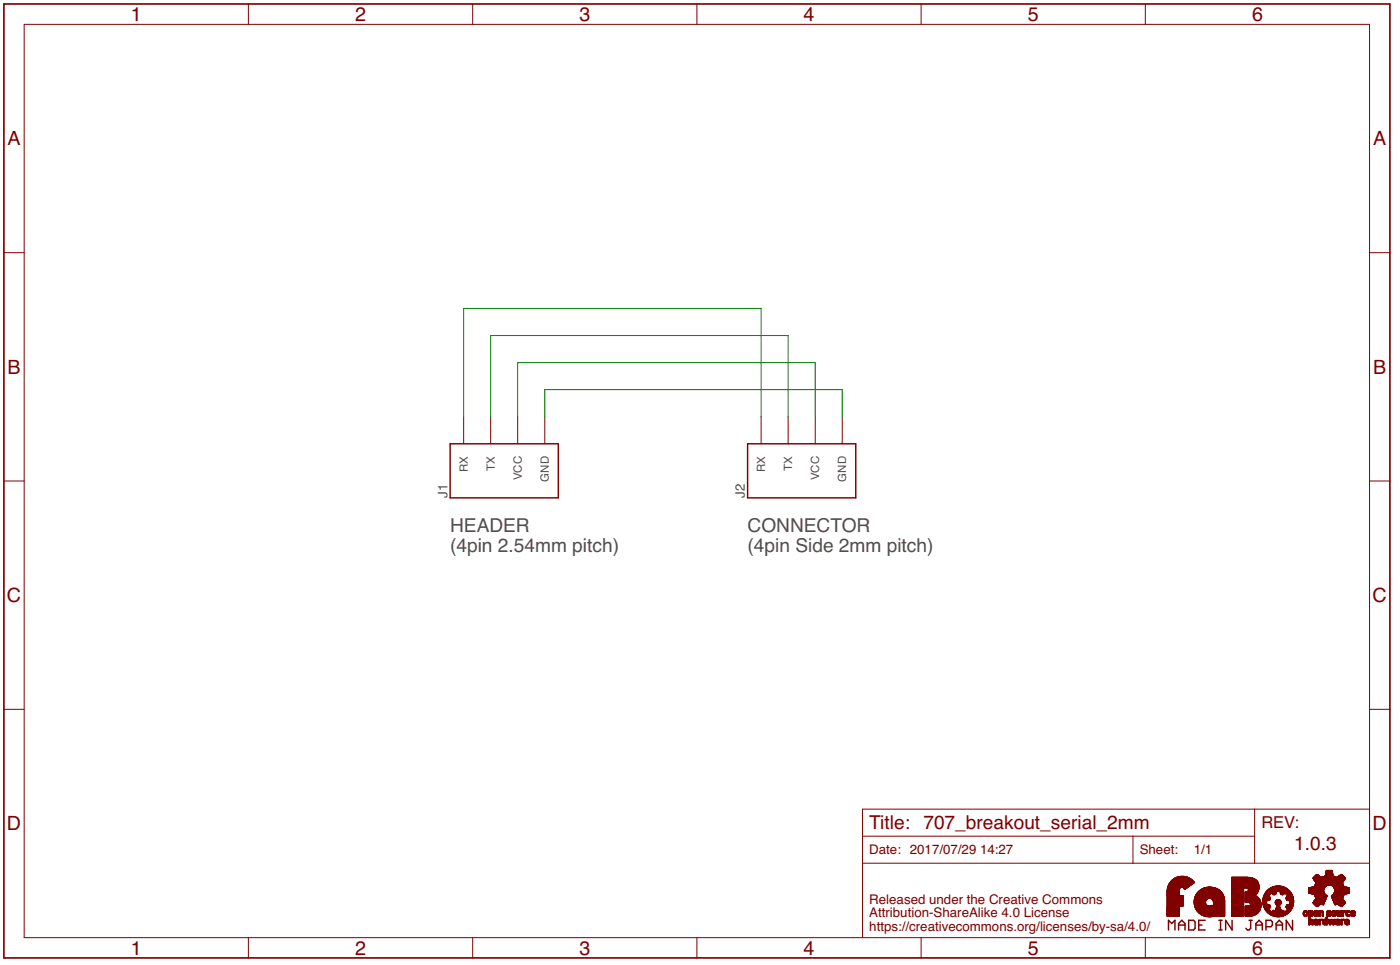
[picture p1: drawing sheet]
<svg xmlns="http://www.w3.org/2000/svg" width="285mm" height="196mm" viewBox="0 0 285 196" stroke-linecap="round" stroke-linejoin="round" font-family="sans-serif">
<defs><g id="words">
<g font-size="4" fill="#800000">
<text x="26.7" y="4.3">1</text>
<text x="72.4" y="4.3">2</text>
<text x="118" y="4.3">3</text>
<text x="163.7" y="4.3">4</text>
<text x="209.4" y="4.3">5</text>
<text x="255.1" y="4.3">6</text>
<text x="1.5" y="29.6">A</text>
<text x="279.8" y="29.6">A</text>
<text x="1.5" y="76.1">B</text>
<text x="279.8" y="76.1">B</text>
<text x="1.4" y="122.6">C</text>
<text x="279.6" y="122.6">C</text>
<text x="1.4" y="169.1">D</text>
<text x="279.6" y="169.1">D</text>
<text x="26.7" y="194.4">1</text>
<text x="72.4" y="194.4">2</text>
<text x="118" y="194.4">3</text>
<text x="163.7" y="194.4">4</text>
<text x="209.4" y="194.4">5</text>
<text x="255.1" y="194.4">6</text>
</g>
<g font-size="3.9" fill="#505050">
<text x="91.7" y="108.2">HEADER</text>
<text x="91.7" y="112.4">(4pin 2.54mm pitch)</text>
<text x="152.3" y="108.2">CONNECTOR</text>
<text x="152.3" y="112.4">(4pin Side 2mm pitch)</text>
</g>
<g font-size="3.9" fill="#800000">
<text x="177.1" y="168.8">Title: 707_breakout_serial_2mm</text>
<text x="263.7" y="173">1.0.3</text>
</g>
<text font-size="3.3" fill="#800000" x="257" y="168.5">REV:</text>
<g font-size="2.7" fill="#505050">
<text x="91.1" y="101.4" transform="rotate(-90 91.1 101.4)">J1</text>
<text x="151.8" y="101.4" transform="rotate(-90 151.8 101.4)">J2</text>
</g>
<g font-size="2.7" fill="#800000">
<text x="177.1" y="173.9">Date: 2017/07/29</text>
<text x="199.7" y="173.9">14:27</text>
<text x="232.2" y="173.9">Sheet:</text>
<text x="243.2" y="173.9">1/1</text>
<text x="177.1" y="184">Released under the Creative Commons</text>
<text x="177.1" y="189.5">https://creativecommons.org/licenses/by-sa/4.0/</text>
<text x="177.1" y="186.8">Attribution-ShareAlike 4.0 License</text>
</g>
<g font-size="2.3" fill="#505050">
<text x="100.8" y="95.9" transform="rotate(-90 100.8 95.9)">TX</text>
<text x="161.4" y="95.9" transform="rotate(-90 161.4 95.9)">TX</text>
<text x="95.3" y="96.1" transform="rotate(-90 95.3 96.1)">RX</text>
<text x="106.3" y="97.8" transform="rotate(-90 106.3 97.8)">VCC</text>
<text x="111.8" y="98" transform="rotate(-90 111.8 98)">GND</text>
<text x="155.9" y="96.1" transform="rotate(-90 155.9 96.1)">RX</text>
<text x="166.9" y="97.8" transform="rotate(-90 166.9 97.8)">VCC</text>
<text x="172.4" y="98" transform="rotate(-90 172.4 98)">GND</text>
</g>
</g></defs>
<g fill="none" stroke="#800000" stroke-width=".2">
<path d="M4.9 5h274.1v185.9h-274.1zM50.6 .8v4.2M96.3 .8v4.2M142 .8v4.2M187.7 .8v4.2M233.3 .8v4.2M.8 51.4h4.1M279 51.4h4.2M.8 97.9h4.1M94.5 84.8v5.5M100 84.8v5.5M105.5 84.8v5.5"/>
<path d="M111 84.8v5.5M155.1 84.8v5.5M160.6 84.8v5.5M166.1 84.8v5.5M171.6 84.8v5.5M279 97.9h4.2M.8 144.4h4.1M279 144.4h4.2M175.7 170.2h79.9M175.7 175.7h103.3M230.8 170.2v5.5M255.6 164.7v11"/>
<path d="M267.5 178.8h6.6M267.5 178.9h6.5M267.5 178.7h6.5M267.6 178.9h6.4M267.6 178.7h6.4M267.6 179h6.4M267.6 178.6h6.3M267.7 179.1h6.2M267.7 178.6h1.5M267.8 179.2h6M267.8 178.5h1.3M267.8 178.5h1.2"/>
<path d="M267.8 179.3h6M267.8 179.3h5.9M267.9 178.4h1M267.9 179.4h5.8M267.9 178.3h.9M268 179.5h5.6M268 180h5.6M268 178.3h.7M268 179.9l5.6 .1M268 179.6h5.6M268 179.9h5.5M268 178.2h.6"/>
<path d="M268.1 179.8h5.4M268.1 179.6h5.4M268.1 179.7h5.4M268.1 178.2h.5M268.2 178.1h.3M268.2 178.1h.2M268.3 178h.1M269.3 178.6h2.9M269.5 178.5h2.6M269.6 178.5h2.4M269.7 178.4h2.1M269.8 178.4h1.9"/>
<path d="M270 178.3h1.6M270 178.2h1.6M270.1 178.1h1.4M270.1 178h1.4M270.1 177.9h1.4M270.1 177.8h1.4M270.1 177.7h1.4M270.1 177.6h1.3M270.2 177.5l1.2 .1M270.2 177.5h1.2M270.2 177.4h1.2M270.2 177.3h1.2"/>
<path d="M270.2 177.2h1.1M272.4 178.6h1.5M272.5 178.5h1.3M272.6 178.5h1.2M272.7 178.4h1M272.8 178.3h.8M272.9 178.3h.7M272.9 178.2h.6M273 178.2h.5M273.1 178.1h.3M273.2 178h.1M274.1 178.8h-6.6"/>
<path d="M279 164.7h-103.3v26.2M50.6 190.9v4.1M96.3 190.9v4.1M142 190.9v4.1M187.7 190.9v4.1M233.3 190.9v4.1M265.5 186.2h.3M265.5 186.1h.3M265.5 186.1h.2M265.5 186h.2M265.5 185.9h.2M265.5 185.8h.2"/>
<path d="M265.5 186.3h.3M265.5 185.7h.3M265.6 186.3h.8M265.6 185.6h.8M265.6 186.4h.7M265.6 185.6h.7M265.7 186.4h.6M265.7 185.5h.6M265.8 185.8h-.3M265.8 185.4h.4M265.8 186.5h.4M265.8 185.7l-.3 .1"/>
<path d="M265.9 185.4h.1M266.1 185.7h.3M266.1 185.7l.3 .1M266.2 186.1h.2M266.2 185.8h.2M266.2 186h.2M266.2 185.9h.2M266.4 186.3l-.8 .1M266.4 185.6l-.8 .1M266.4 186.3h-.3M266.4 186.2h-.3M266.6 188.2h.2"/>
<path d="M266.6 188.1h.2M266.6 188h.2M266.6 187.9h.2M266.6 187.8h.2M266.6 187.7h.2M266.6 187.6h.2M266.6 187.5h.2M266.6 187.5h.3M266.6 187.4h.9M266.6 187.3h.9M266.6 187.3h.8M266.6 187.2h.8"/>
<path d="M266.6 187.2h.2M266.6 187.1h.2M266.6 187h.2M266.6 186.9h.2M266.6 186.8h.2M266.6 186.7h.2M266.6 186.6h.2M266.6 186.5h.2M266.6 186.4h.8M266.6 186.3h.9M266.6 186.3h.3M266.6 186.2h.3"/>
<path d="M266.6 186.1h.3M266.6 186.1h.2M266.6 186h.2M266.6 185.9h.2M266.6 185.8h.2M266.6 185.7h.9M266.6 185.6h.9M266.6 185.5h.8M266.6 185.4h.2M266.7 181.8h3.1M266.7 181.7h3M266.7 181.6h3"/>
<path d="M266.7 181.5h3M266.7 181.4h3M266.7 181.3h3M266.7 181.2h3M266.7 181.1h3M266.7 181h3M266.7 180.9h3M266.7 181.9h3.1M266.9 185.8h-.3M266.9 185.7h-.3M266.9 187.4h-.3M266.9 187.2h.4"/>
<path d="M266.9 185.4h.4M267 186.5h.3M267 181.9h2.8M267.1 185.4h.1M267.1 187.1h.1M267.2 187.4h.3M267.2 186.3h.3M267.2 182h2.7M267.2 185.7h.3M267.2 187.5h.3M267.2 186.2h.3M267.3 188.2h.2"/>
<path d="M267.3 188.1h.2M267.3 188h.2M267.3 187.9h.2M267.3 187.8h.2M267.3 187.7h.2M267.3 187.6h.2M267.3 187.5h.2M267.3 186.1h.2M267.3 186h.2M267.3 185.9h.2M267.3 185.8h.2M267.4 186.4h-.8"/>
<path d="M267.5 186.3l-.9 .1M267.5 186.1l-.3 .1M267.5 183.8h2.3M267.5 182h2.4M267.6 183.7h2.2M267.6 183.9h2.1M267.6 188h.3M267.6 187.9h.3M267.6 186.1h.3M267.6 186h1M267.6 185.9h1M267.6 185.8l1 .1"/>
<path d="M267.6 183.6h2.3M267.7 188.1h.8M267.7 188h.3M267.7 186.2h.2M267.7 186.1h.2M267.7 183.5h2.2M267.7 187.8h.8M267.7 186.3h.3M267.7 185.7h.2M267.7 187.3h.8M267.7 186.3h.4M267.7 184h2"/>
<path d="M267.7 186.3h.8M267.7 185.6h.8M267.8 188.2h.7M267.8 187.7h.7M267.8 187.4h.7M267.8 187.2h.6M267.8 184h1.3M267.8 183.4h2.2M267.8 182.1h2.2M267.8 186.4h.7M267.8 185.6h.6M267.8 188.2h.5"/>
<path d="M267.8 184.1h1.2M267.8 187.6h.7M267.8 186.4h.6M267.8 185.5h.6M267.8 183.3h2.2M267.8 182.2l2.4 .1M267.8 182.2h2.3M267.8 187.4l.1 .1M267.8 187.2h.5M267.8 182.3h2.4M267.9 187.4h.1M267.9 184.2h1"/>
<path d="M267.9 182.3l2.4 .1M267.9 185.8h-.2M267.9 182.4h2.5M267.9 185.4h.4M267.9 182.4h2.4M267.9 186.5h.4M267.9 185.7h-.2M267.9 182.5h2.4M267.9 187.8l-.3 .1M268 187.6h.5M268 184.3h.8M268 182.6h2.3"/>
<path d="M268 180.1h5.6M268 182.6h2.2M268 187.1h.2M268 184.3h.7M268 182.7h2.2M268 185.6l-.3 .1M268 185.4h.2M268 183h2.1M268 182.8h2.2M268.1 184.4h.5M268.1 182.8h2.1M268.1 182.9h2"/>
<path d="M268.2 188h.3M268.2 186.3h.3M268.2 184.5h.3M268.2 185.6l.3 .1M268.2 184.5h.2M268.2 185.7h.3M268.3 184.6h.1M268.3 188h.2M268.3 187.4h.2M268.3 186.3h.1M268.3 185.7h.2M268.3 187.9h.2"/>
<path d="M268.3 187.5h.2M268.3 188.2h.2M268.3 187.8h.2M268.3 185.8h.2M268.3 186.2h.1M268.4 186.2h.1M268.5 187.8h-.8M268.6 186l-1 .1M268.7 186.5h.3M268.7 186.4h.3M268.7 186.3h.3M268.7 186.2h.3"/>
<path d="M268.7 186.1h.3M268.7 186h.3M268.7 185.9h.3M268.7 185.8h.3M268.7 185.7h.3M268.7 185.6h.9M268.7 185.5l.8 .1M268.7 185.5h.8M268.7 185.4h.3M268.8 188.2h.2M268.8 188.1h.2M268.8 188h.2"/>
<path d="M268.8 187.9h.2M268.8 187.8h.2M268.8 187.7h.2M268.8 187.6h.2M268.8 187.5h.2M268.8 187.3h.7M268.8 187.2h.7M268.8 187.2h.2M269 185.7h-.3M269.1 185.4h.3M269.1 187.4h-.3M269.1 187.2h.3"/>
<path d="M269.2 185.4h.1M269.2 187.1h.1M269.3 184h.4M269.3 185.7h.3M269.3 187.4h.1M269.3 184.1h.4M269.4 185.8h.2M269.4 186.5h.2M269.4 186.4h.2M269.4 186.3h.2M269.4 186.2h.2M269.4 186.1h.2"/>
<path d="M269.4 186h.2M269.4 185.9h.2M269.4 187.4h-.6M269.4 187.3h-.6M269.5 184.2h.1M269.5 188h.3M269.5 187.9h.3M269.5 187.8h.2M269.5 187.7h.2M269.5 187.6h.2M269.5 187.4h.3M269.5 188.1h.9"/>
<path d="M269.5 188h.9M269.6 187.3h.8M269.6 188.1h.8M269.6 185.6l-.9 .1M269.6 188.2h.8M269.7 181l-3 .1M269.7 188.2h.4M269.7 187.2h.4M269.7 180.9h-3M269.7 180.8l-3 .1M269.8 187.5h-.3M269.8 180.8h-3.1"/>
<path d="M269.8 180.7l-3.1 .1M269.8 183.7h-2.3M269.8 180.7h-3.1M269.8 187.1h.2M269.9 183.6h-2.3M269.9 180.6l-2.9 .1M269.9 180.6h-2.7M269.9 183.4l-2.2 .1M270 180.5l-2.4 .1M270 183.3l-2.2 .1M270 180.5h-2.2M270 183.2h-2.1"/>
<path d="M270.1 183.1l-2.2 .1M270.1 180.4l-2.3 .1M270.1 188h.3M270.1 183.1h-2.2M270.1 187.4h.3M270.1 183l-2.1 .1M270.1 180.4h-2.3M270.1 187.5h.3M270.1 187.9h.3M270.1 182.9l-2.1 .1M270.2 187.9h.2M270.2 187.8h.2"/>
<path d="M270.2 187.7h.2M270.2 187.6h.2M270.2 187.5h.2M270.2 188.2h.2M270.2 187.2h.2M270.2 187.1h.2M270.2 187h.2M270.2 186.9h.2M270.2 186.8h.2M270.2 186.7h.2M270.2 186.3h.9M270.2 180.3l-2.3 .1"/>
<path d="M270.2 186.3h.5M270.3 186.4h.8M270.3 186.3h.2M270.3 180.3h-2.4M270.3 185.8l.6 .1M270.3 185.8h.2M270.3 185.7h.2M270.3 186.2h.1M270.3 185.9h.7M270.3 186.4h.7M270.3 185.9l.8 .1M270.3 185.6h.8"/>
<path d="M270.4 186.2h.1M270.4 185.5h.7M270.4 180.2l-2.5 .1M270.4 187.4h-.9M270.4 187.2h-.8M270.4 186h.7M270.5 186.5h.4M270.5 186l.6 .1M270.5 185.4h.4M270.5 187.2h.3M270.5 185.7h-.2M270.5 187.3h.3"/>
<path d="M270.6 187.4h.2M270.6 187.3h.2M270.6 180.2h-2.7M270.6 187.5h.2M270.6 185.6l-.3 .1M270.6 185.4h.2M270.6 187.5h.3M270.7 187.6h.2M270.7 187.7h.2M270.7 187.7l.2 .1M270.7 187.8h.2M270.7 187.8h.5"/>
<path d="M270.8 187.9h.4M270.8 186.3h.3M270.8 186.1h.3M270.8 188.1h.3M270.8 185.6h.3M270.8 188.2h.3M270.9 185.7h.1M270.9 186.2h.3M270.9 186.1h.3M271 187.8h.2M271 180.2h2.7M271.1 187.6h.2"/>
<path d="M271.1 188.2l-.2 .1M271.1 187.5h.4M271.1 187.4h.4M271.1 185.6h-.8M271.1 188h-.3M271.2 188h-.4M271.2 187.3h.2M271.2 186.3h-.3M271.2 187.2h.2M271.2 180.2l2.5 .1M271.2 187.7l-.2 .1M271.2 187.7h-.2"/>
<path d="M271.2 182.4h2.5M271.3 186.2h.3M271.3 186.1h.2M271.3 186h.2M271.3 185.9h.2M271.3 185.8h.2M271.3 186.3h.3M271.3 180.3h2.4M271.3 187.6h.2M271.3 186.3h.8M271.3 187.7h.3M271.3 185.6h.8"/>
<path d="M271.3 182.7h2.3M271.4 187.7h.2M271.4 182.7h2.1M271.4 187.8h.5M271.4 187.8h.2M271.4 186.4h.7M271.4 185.6h.7M271.4 182.8h2.1M271.4 180.3l2.3 .1M271.4 187.9h.4M271.4 188h.4M271.4 186.4h.6"/>
<path d="M271.4 185.5h.6M271.4 182.9h2.1M271.5 188h.3M271.5 182.9l2 .1M271.5 188.1h.3M271.5 183h2M271.5 180.4h2.3M271.5 188.2h.3M271.5 183.1h2.1M271.5 183l2.1 .1M271.5 188.2h.2M271.5 185.8h-.2"/>
<path d="M271.5 185.4h.4M271.5 186.5h.4M271.5 183.1l2.2 .1M271.5 180.4l2.3 .1M271.6 185.7l-.3 .1M271.6 183.2h2.1M271.6 185.7h-.3M271.6 183.2l2.1 .1M271.6 183.3h2.2M271.6 180.5h2.2M271.6 183.3l2.2 .1M271.6 183.4h2.2"/>
<path d="M271.6 180.5l2.4 .1M271.7 185.4h.1M271.7 183.4l2.2 .1M271.7 183.5h2.2M271.7 180.6h2.7M271.7 187.6h.2M271.7 183.5l2.2 .1M271.7 183.6h2.3M271.7 180.6l2.9 .1M271.8 187.4h.2M271.8 183.6l2.2 .1M271.8 180.7h3.1"/>
<path d="M271.8 183.7h2.3M271.8 183.8h2.3M271.8 181.8h3.1M271.8 180.8h3.1M271.8 187.2h.3M271.8 181.7h3.1M271.9 181.7h3M271.9 180.9h3M271.9 187.8h-.2M271.9 185.7h.3M271.9 181.6h3M271.9 187.7l-.2 .1"/>
<path d="M271.9 185.7l.3 .1M271.9 181.5h3M271.9 181h3M271.9 187.7h-.2M271.9 181.4h3M271.9 181.1h3M271.9 186.1h.3M271.9 185.8h.3M271.9 181.3h3M271.9 181.2h3M272 187.5h-.3M272 186.1h.2"/>
<path d="M272 186h.2M272 185.9h.2M272 185.8h.2M272 187.5h-.2M272 184.2h.1M272 187.3h-.2M272.1 187.2h-.3M272.1 188h.2M272.1 187.9h.2M272.1 188.1h.9M272.1 188h.3M272.1 186.3l-.8 .1"/>
<path d="M272.1 184.2h-.1M272.1 187.8h.9M272.1 185.6l-.8 .1M272.2 188.1h.8M272.2 187.3h.7M272.2 186.3h-.3M272.2 186.2h-.3M272.2 188.2h.8M272.2 187.7h.8M272.2 187.4h.8M272.2 187.2h.7M272.2 186h-.2"/>
<path d="M272.2 184.1h-.3M272.3 187.6h.7M272.3 187.4v.1M272.3 187.2h.5M272.3 187.4h.1M272.3 184l-.4 .1M272.4 186.2h.2M272.4 186.1l.2 .1M272.4 186.1h.2M272.4 186h.2M272.4 185.9h.2M272.4 185.8h.2"/>
<path d="M272.4 185.7h.2M272.4 185.6h.2M272.4 185.5h.2M272.4 185.4h.2M272.4 187.8l-.3 .1M272.4 187.6h.6M272.4 186.3h.9M272.4 186.3h.3M272.4 187.1h.2M272.4 186.4h.9M272.5 186.4h.8M272.5 184h1.3"/>
<path d="M272.6 184.1h1.2M272.6 188h.4M272.6 186.5h.3M272.7 184.2h1M272.7 188h.3M272.7 187.4h.3M272.7 187.9h.3M272.7 187.8h.3M272.7 187.5h.3M272.8 184.3h.8M272.9 184.3h.7M272.9 186.3h.4"/>
<path d="M273 184.4h.5M273 187.8h-.9M273 186.2h.3M273 186.5h.3M273 186.1h.3M273 186h.3M273 185.9h.3M273 185.8h.3M273 185.7h.3M273 185.6h.3M273 185.5h.3M273 185.4h.3"/>
<path d="M273.1 184.5h.3M273.2 184.5h.2M273.2 188.2h.2M273.2 188.1h.2M273.2 188h.2M273.2 187.9h.2M273.2 187.8h.2M273.2 187.7h.2M273.2 187.6h.2M273.2 187.5h.2M273.2 187.3h.7M273.2 187.2h.8"/>
<path d="M273.2 187.2h.2M273.2 184.6h.1M273.5 187.5h-.3M273.5 186.5h.2M273.5 186.4h.2M273.5 186.3h.2M273.5 186.2h.2M273.5 186.1h.2M273.5 186h.2M273.5 185.9h.2M273.5 185.8h.2M273.5 185.5h.7"/>
<path d="M273.5 185.4h.2M273.5 187.4h-.3M273.5 187.2h.4M273.6 182.6l-2.3 .1M273.6 182.6h-2.3M273.6 182.5h-2.3M273.6 180.1l-5.7 .1M273.7 182.5h-2.4M273.7 187.1h.1M273.7 182.4h-2.5M273.7 182.3l-2.4 .1M273.7 182.3h-2.4"/>
<path d="M273.8 185.7l-.3 .1M273.8 182.2l-2.4 .1M273.8 187.4h.1M273.8 182.2h-2.3M273.8 185.7h-.3M273.8 182.1h-2.2M273.8 185.4h.4M273.9 187.4h-.7M273.9 184h-2M273.9 187.3h-.7M273.9 183.9l-2 .1M274 185.4h.1"/>
<path d="M274 187.9h.2M274 187.8h.2M274 187.7h.9M274 187.6h.9M274 183.9h-2.1M274 188h.3M274 188h.4M274 188.1h.8M274 183.8l-2.2 .1M274 182h-2.3M274.1 187.3h.7M274.1 185.7h.1"/>
<path d="M274.1 188.1h.7M274.1 187.2h.6M274.1 185.6l-.6 .1M274.1 188.2h.7M274.2 185.6h-.7M274.2 188.2h.5M274.2 187.5h-.2M274.2 186.1h.2M274.2 186h.2M274.2 185.9h.2M274.2 187.2h.4M274.2 186.2h.3"/>
<path d="M274.2 186.1h.3M274.2 186.3h.4M274.3 187.4h-.3M274.3 186.3h.8M274.3 185.6h.8M274.4 187.1h.1M274.4 186.4h.7M274.4 185.5h.7M274.4 186.4h.6M274.4 185.5h.6M274.4 182h-2.7M274.4 185.9l-.2 .1"/>
<path d="M274.5 185.8h-.3M274.5 188h.3M274.5 186.5h.4M274.5 185.7l-.3 .1M274.5 185.4h.4M274.5 185.7h-.3M274.6 187.4h.2M274.6 188h.2M274.6 187.5h.3M274.6 181.9h-2.9M274.6 185.4h.2M274.7 187.9v.1"/>
<path d="M274.8 187.4h-.8M274.8 186.3h.2M274.8 181.9h-3M274.9 187.8h-.9M274.9 185.7h.1M274.9 181.8h-3.1M274.9 186.2h.1M274.9 185.7v.1M275.1 185.6l-.8 .1M275.2 186.1h.2M275.2 186h.9M275.2 185.9h.9"/>
<path d="M275.2 185.8l.9 .1M275.2 186.2h.2M275.2 185.8h.2M275.2 186.3h.3M275.2 185.7h.3M275.2 186.3h.4M275.2 186.3l.8 .1M275.2 185.6h.8M275.3 186.4h.7M275.3 185.6h.6M275.3 185.5h.6M275.4 185.4h.4"/>
<path d="M275.4 186.5h.4M275.4 185.7l-.2 .1M275.5 185.6l-.3 .1M275.5 185.4h.2M275.7 186.3h.3M275.7 185.6l.3 .1M275.8 185.7h.2M275.8 186.3h.1M275.8 185.8h.2M275.9 186.2h.1M276.1 186l-.9 .1"/>
</g>
<path d="M.8 .8h282.4v194.2h-282.4z" fill="none" stroke="#800000" stroke-width=".34"/>
<g fill="#800000" stroke="#800000" stroke-width=".2">
<path d="M246.1 186.6l.6 .1z"/>
<path d="M260.2 186.6l.4 .1z"/>
<path d="M245.9 186.6h1z"/>
<path d="M260 186.6h.8z"/>
<path d="M245.7 186.6h1.2z"/>
<path d="M259.8 186.6h1.2z"/>
<path d="M245.6 186.5l1.3 .1z"/>
<path d="M259.7 186.5l1.4 .1z"/>
<path d="M237.8 186.5h2.4z"/>
<path d="M245.5 186.5h1.4z"/>
<path d="M247.3 186.5h2.2z"/>
<path d="M250.9 186.5h2.5z"/>
<path d="M253.7 186.5h.6z"/>
<path d="M259.6 186.5h1.7z"/>
<path d="M237.8 186.5h2.5z"/>
<path d="M245.4 186.5h1.5z"/>
<path d="M247.2 186.5h2.3z"/>
<path d="M253.7 186.5h1.1z"/>
<path d="M259.5 186.5h1.9z"/>
<path d="M245.3 186.5h1.6z"/>
<path d="M253.7 186.5h1.3z"/>
<path d="M259.4 186.5h2z"/>
<path d="M237.8 186.4l2.5 .1z"/>
<path d="M245.2 186.4l1.7 .1z"/>
<path d="M247.2 186.4l2.3 .1z"/>
<path d="M250.9 186.4l2.5 .1z"/>
<path d="M253.7 186.4l1.5 .1z"/>
<path d="M259.3 186.4l2.2 .1z"/>
<path d="M237.8 186.4h2.5z"/>
<path d="M245.2 186.4h1.7z"/>
<path d="M247.2 186.4h2.3z"/>
<path d="M250.9 186.4h2.5z"/>
<path d="M253.7 186.4h1.6z"/>
<path d="M259.2 186.4h2.4z"/>
<path d="M245.1 186.4h1.8z"/>
<path d="M253.7 186.4h1.7z"/>
<path d="M259.2 186.4h2.5z"/>
<path d="M237.8 186.3l2.5 .1z"/>
<path d="M245 186.3l1.9 .1z"/>
<path d="M247.2 186.3l2.3 .1z"/>
<path d="M250.9 186.3l2.5 .1z"/>
<path d="M253.7 186.3l1.8 .1z"/>
<path d="M259.1 186.3l2.6 .1z"/>
<path d="M259.1 186.3l2.7 .1z"/>
<path d="M237.8 186.3h2.5z"/>
<path d="M244.9 186.3h2z"/>
<path d="M247.2 186.3h2.3z"/>
<path d="M250.9 186.3h2.5z"/>
<path d="M253.7 186.3h1.9z"/>
<path d="M259 186.3h2.8z"/>
<path d="M244.8 186.3h2.1z"/>
<path d="M258.9 186.3h3z"/>
<path d="M237.8 186.2l2.5 .1z"/>
<path d="M244.8 186.2l2.1 .1z"/>
<path d="M247.2 186.2l2.3 .1z"/>
<path d="M250.9 186.2l2.5 .1z"/>
<path d="M253.7 186.2l2 .1z"/>
<path d="M258.9 186.2l3 .1z"/>
<path d="M258.8 186.2l3.2 .1z"/>
<path d="M237.8 186.2h2.5z"/>
<path d="M244.7 186.2h2.2z"/>
<path d="M247.2 186.2h2.3z"/>
<path d="M250.9 186.2h2.5z"/>
<path d="M253.7 186.2h2.1z"/>
<path d="M258.8 186.2h3.2z"/>
<path d="M237.8 186.1l2.5 .1z"/>
<path d="M244.7 186.1l2.2 .1z"/>
<path d="M247.2 186.1l2.3 .1z"/>
<path d="M250.9 186.1l2.5 .1z"/>
<path d="M253.7 186.1l2.2 .1z"/>
<path d="M258.8 186.1l3.3 .1z"/>
<path d="M244.6 186.1l2.3 .1z"/>
<path d="M258.7 186.1l3.4 .1z"/>
<path d="M237.8 186.1h2.5z"/>
<path d="M244.6 186.1h2.3z"/>
<path d="M247.2 186.1h2.3z"/>
<path d="M250.9 186.1h2.5z"/>
<path d="M253.7 186.1h2.2z"/>
<path d="M258.6 186.1h3.6z"/>
<path d="M244.5 186.1h2.4z"/>
<path d="M253.7 186.1h2.3z"/>
<path d="M237.8 186l2.5 .1z"/>
<path d="M244.5 186l2.4 .1z"/>
<path d="M247.2 186l2.3 .1z"/>
<path d="M250.9 186l2.5 .1z"/>
<path d="M253.7 186l2.3 .1z"/>
<path d="M258.6 186l3.6 .1z"/>
<path d="M244.4 186l2.5 .1z"/>
<path d="M253.7 186l2.4 .1z"/>
<path d="M258.5 186l3.8 .1z"/>
<path d="M237.8 186h2.5z"/>
<path d="M244.4 186h2.5z"/>
<path d="M247.2 186h2.3z"/>
<path d="M250.9 186h2.5z"/>
<path d="M253.7 186h2.4z"/>
<path d="M258.5 186h3.8z"/>
<path d="M253.7 186h2.5z"/>
<path d="M237.8 185.9l2.5 .1z"/>
<path d="M244.4 185.9l2.5 .1z"/>
<path d="M247.2 185.9l2.3 .1z"/>
<path d="M250.9 185.9l2.5 .1z"/>
<path d="M253.7 185.9l2.5 .1z"/>
<path d="M258.4 185.9l4 .1z"/>
<path d="M244.3 185.9l2.6 .1z"/>
<path d="M237.8 185.9h2.5z"/>
<path d="M244.3 185.9h2.6z"/>
<path d="M247.2 185.9h2.3z"/>
<path d="M250.9 185.9h2.5z"/>
<path d="M253.7 185.9h2.5z"/>
<path d="M258.4 185.9h4z"/>
<path d="M237.8 185.8l2.5 .1z"/>
<path d="M244.3 185.8l2.6 .1z"/>
<path d="M247.2 185.8l2.3 .1z"/>
<path d="M250.9 185.8l2.5 .1z"/>
<path d="M253.7 185.8l2.6 .1z"/>
<path d="M258.3 185.8l4.2 .1z"/>
<path d="M244.2 185.8l2.7 .1z"/>
<path d="M237.8 185.8h2.5z"/>
<path d="M244.2 185.8h2.7z"/>
<path d="M247.2 185.8h2.3z"/>
<path d="M250.9 185.8h2.5z"/>
<path d="M253.7 185.8h2.6z"/>
<path d="M258.3 185.8h4.2z"/>
<path d="M258.2 185.8h4.4z"/>
<path d="M237.8 185.7l2.5 .1z"/>
<path d="M244.1 185.7l2.8 .1z"/>
<path d="M247.2 185.7l2.3 .1z"/>
<path d="M250.9 185.7l2.5 .1z"/>
<path d="M253.7 185.7l2.7 .1z"/>
<path d="M258.2 185.7l4.4 .1z"/>
<path d="M237.8 185.7h2.5z"/>
<path d="M244.1 185.7h2.8z"/>
<path d="M247.2 185.7h2.3z"/>
<path d="M250.9 185.7h2.5z"/>
<path d="M253.7 185.7h2.7z"/>
<path d="M258.2 185.7h4.4z"/>
<path d="M258.1 185.7h4.6z"/>
<path d="M237.8 185.6l2.5 .1z"/>
<path d="M244.1 185.6l2.8 .1z"/>
<path d="M247.2 185.6l2.3 .1z"/>
<path d="M250.9 185.6l2.5 .1z"/>
<path d="M253.7 185.6l2.7 .1z"/>
<path d="M258.1 185.6l4.6 .1z"/>
<path d="M237.8 185.6h2.5z"/>
<path d="M244 185.6h2.9z"/>
<path d="M247.2 185.6h2.3z"/>
<path d="M250.9 185.6h2.5z"/>
<path d="M253.7 185.6h2.8z"/>
<path d="M258.1 185.6h4.6z"/>
<path d="M258.1 185.6h.8z"/>
<path d="M259.1 185.6h2.7z"/>
<path d="M261.9 185.6h.9z"/>
<path d="M258 185.6h.9z"/>
<path d="M259.1 185.6h2.6z"/>
<path d="M237.8 185.5l2.5 .1z"/>
<path d="M243.9 185.5l3 .1z"/>
<path d="M247.2 185.5l2.3 .1z"/>
<path d="M250.9 185.5l2.5 .1z"/>
<path d="M253.7 185.5l2.8 .1z"/>
<path d="M258 185.5l.9 .1z"/>
<path d="M259.1 185.5l2.6 .1z"/>
<path d="M261.9 185.5l.9 .1z"/>
<path d="M237.8 185.5h2.5z"/>
<path d="M243.9 185.5h3z"/>
<path d="M247.2 185.5h2.3z"/>
<path d="M250.9 185.5h2.5z"/>
<path d="M253.7 185.5h2.9z"/>
<path d="M258 185.5h.9z"/>
<path d="M259.2 185.5h2.4z"/>
<path d="M262 185.5h.8z"/>
<path d="M258 185.5h.8z"/>
<path d="M237.8 185.4l2.5 .1z"/>
<path d="M243.9 185.4l3 .1z"/>
<path d="M247.2 185.4l2.3 .1z"/>
<path d="M250.9 185.4l2.5 .1z"/>
<path d="M253.7 185.4l2.9 .1z"/>
<path d="M257.9 185.4l.9 .1z"/>
<path d="M259.3 185.4l2.2 .1z"/>
<path d="M262 185.4l.9 .1z"/>
<path d="M237.8 185.4h2.5z"/>
<path d="M243.9 185.4h3z"/>
<path d="M247.2 185.4h2.3z"/>
<path d="M250.9 185.4h2.5z"/>
<path d="M253.7 185.4h2.9z"/>
<path d="M257.9 185.4h.9z"/>
<path d="M259.3 185.4h2.2z"/>
<path d="M262 185.4h.9z"/>
<path d="M243.8 185.4h3.1z"/>
<path d="M259.3 185.4h.4z"/>
<path d="M259.7 185.4h1.4z"/>
<path d="M261.1 185.4h.4z"/>
<path d="M262.1 185.4h.8z"/>
<path d="M257.9 185.4h.8z"/>
<path d="M259.4 185.4h.2z"/>
<path d="M259.8 185.4h1.2z"/>
<path d="M261.2 185.4h.2z"/>
<path d="M237.8 185.3l2.5 .1z"/>
<path d="M243.8 185.3l3.1 .1z"/>
<path d="M247.2 185.3l2.3 .1z"/>
<path d="M250.9 185.3l2.5 .1z"/>
<path d="M253.7 185.3l2.9 .1z"/>
<path d="M257.8 185.3l.9 .1z"/>
<path d="M259.4 185.3l.2 .1z"/>
<path d="M259.8 185.3l1.2 .1z"/>
<path d="M261.2 185.3l.2 .1z"/>
<path d="M262.1 185.3l.8 .1z"/>
<path d="M237.8 185.3h2.5z"/>
<path d="M243.8 185.3h3.1z"/>
<path d="M247.2 185.3h2.3z"/>
<path d="M250.9 185.3h2.5z"/>
<path d="M253.7 185.3h3z"/>
<path d="M257.8 185.3h.9z"/>
<path d="M259.8 185.3h1.2z"/>
<path d="M262.1 185.3h.9z"/>
<path d="M243.7 185.3h3.2z"/>
<path d="M257.8 185.3h.8z"/>
<path d="M262.2 185.3h.8z"/>
<path d="M237.8 185.2l2.5 .1z"/>
<path d="M243.7 185.2l3.2 .1z"/>
<path d="M247.2 185.2l2.3 .1z"/>
<path d="M250.9 185.2l2.5 .1z"/>
<path d="M253.7 185.2l3 .1z"/>
<path d="M257.8 185.2l.8 .1z"/>
<path d="M259.8 185.2l1.2 .1z"/>
<path d="M262.2 185.2l.8 .1z"/>
<path d="M237.8 185.2h2.5z"/>
<path d="M243.7 185.2h3.2z"/>
<path d="M247.2 185.2h2.3z"/>
<path d="M250.9 185.2h2.5z"/>
<path d="M253.7 185.2h3z"/>
<path d="M257.8 185.2h.8z"/>
<path d="M259.8 185.2h1.2z"/>
<path d="M262.2 185.2h.9z"/>
<path d="M257.7 185.2h.8z"/>
<path d="M259.9 185.2h1.1z"/>
<path d="M262.3 185.2h.8z"/>
<path d="M237.8 185.1l2.5 .1z"/>
<path d="M243.7 185.1l3.2 .1z"/>
<path d="M247.2 185.1l2.3 .1z"/>
<path d="M250.9 185.1l2.5 .1z"/>
<path d="M253.7 185.1l3 .1z"/>
<path d="M257.7 185.1l.8 .1z"/>
<path d="M259.9 185.1l1 .1z"/>
<path d="M262.3 185.1l.8 .1z"/>
<path d="M237.8 185.1h2.5z"/>
<path d="M243.6 185.1h3.3z"/>
<path d="M247.2 185.1h2.3z"/>
<path d="M250.9 185.1h2.5z"/>
<path d="M253.7 185.1h3z"/>
<path d="M257.7 185.1h.8z"/>
<path d="M259.9 185.1h1z"/>
<path d="M262.3 185.1h.8z"/>
<path d="M237.8 185l2.5 .1z"/>
<path d="M243.6 185l3.3 .1z"/>
<path d="M247.2 185l2.3 .1z"/>
<path d="M250.9 185l2.5 .1z"/>
<path d="M253.7 185l3.1 .1z"/>
<path d="M257.7 185l.9 .1z"/>
<path d="M259.9 185l1 .1z"/>
<path d="M262.2 185l.9 .1z"/>
<path d="M237.8 185h2.5z"/>
<path d="M243.6 185h3.3z"/>
<path d="M247.2 185h2.3z"/>
<path d="M250.9 185h2.5z"/>
<path d="M253.7 185h3.1z"/>
<path d="M257.7 185h.9z"/>
<path d="M259.9 185h1z"/>
<path d="M262.2 185h1z"/>
<path d="M257.6 185h1z"/>
<path d="M237.8 184.9l2.5 .1z"/>
<path d="M243.6 184.9l3.3 .1z"/>
<path d="M247.2 184.9l2.3 .1z"/>
<path d="M250.9 184.9l2.5 .1z"/>
<path d="M253.7 184.9l3.1 .1z"/>
<path d="M257.6 184.9l1 .1z"/>
<path d="M259.9 184.9l1 .1z"/>
<path d="M262.2 184.9l1 .1z"/>
<path d="M260 184.9l.8 .1z"/>
<path d="M237.8 184.9h2.5z"/>
<path d="M243.6 184.9h3.3z"/>
<path d="M247.2 184.9h2.3z"/>
<path d="M250.9 184.9h2.5z"/>
<path d="M253.7 184.9h3.1z"/>
<path d="M257.6 184.9h1.1z"/>
<path d="M260 184.9h.8z"/>
<path d="M262.2 184.9h1z"/>
<path d="M243.5 184.9h3.4z"/>
<path d="M262.1 184.9h1.1z"/>
<path d="M237.8 184.8l2.5 .1z"/>
<path d="M243.5 184.8l3.4 .1z"/>
<path d="M247.2 184.8l2.3 .1z"/>
<path d="M250.9 184.8l2.5 .1z"/>
<path d="M253.7 184.8l3.1 .1z"/>
<path d="M257.6 184.8l1.1 .1z"/>
<path d="M260 184.8l.8 .1z"/>
<path d="M262.1 184.8l1.2 .1z"/>
<path d="M237.8 184.8h2.5z"/>
<path d="M243.5 184.8h3.4z"/>
<path d="M247.2 184.8h2.3z"/>
<path d="M250.9 184.8h2.5z"/>
<path d="M253.7 184.8h3.1z"/>
<path d="M257.5 184.8h1.2z"/>
<path d="M260 184.8h.8z"/>
<path d="M262.1 184.8h1.1z"/>
<path d="M262.1 184.8h1.2z"/>
<path d="M237.8 184.7l2.5 .1z"/>
<path d="M243.5 184.7l3.4 .1z"/>
<path d="M247.2 184.7l2.3 .1z"/>
<path d="M250.9 184.7l2.5 .1z"/>
<path d="M253.7 184.7l3.1 .1z"/>
<path d="M257.5 184.7l1.3 .1z"/>
<path d="M260 184.7l.8 .1z"/>
<path d="M262.1 184.7l1.2 .1z"/>
<path d="M262 184.7l1.3 .1z"/>
<path d="M237.8 184.7h2.5z"/>
<path d="M243.5 184.7h3.4z"/>
<path d="M247.2 184.7h2.3z"/>
<path d="M250.9 184.7h2.5z"/>
<path d="M253.7 184.7h3.1z"/>
<path d="M257.5 184.7h1.3z"/>
<path d="M260 184.7h.8z"/>
<path d="M262 184.7h1.3z"/>
<path d="M243.4 184.7h3.5z"/>
<path d="M253.7 184.7h3.2z"/>
<path d="M260.1 184.7h.6z"/>
<path d="M237.8 184.6l2.5 .1z"/>
<path d="M243.4 184.6l3.5 .1z"/>
<path d="M247.2 184.6l2.3 .1z"/>
<path d="M250.9 184.6l2.5 .1z"/>
<path d="M253.7 184.6l3.2 .1z"/>
<path d="M257.5 184.6l1.3 .1z"/>
<path d="M260.1 184.6l.6 .1z"/>
<path d="M262 184.6l1.3 .1z"/>
<path d="M237.8 184.6h2.5z"/>
<path d="M243.4 184.6h3.5z"/>
<path d="M247.2 184.6h2.3z"/>
<path d="M250.9 184.6h2.5z"/>
<path d="M253.7 184.6h3.2z"/>
<path d="M257.5 184.6h1.4z"/>
<path d="M260.1 184.6h.6z"/>
<path d="M262 184.6h1.3z"/>
<path d="M262 184.6h1.4z"/>
<path d="M257.5 184.6h1.3z"/>
<path d="M237.8 184.5l2.5 .1z"/>
<path d="M243.4 184.5l3.5 .1z"/>
<path d="M247.2 184.5l2.3 .1z"/>
<path d="M250.9 184.5l2.5 .1z"/>
<path d="M253.7 184.5l3.2 .1z"/>
<path d="M257.4 184.5l1.4 .1z"/>
<path d="M260.1 184.5l.6 .1z"/>
<path d="M262 184.5l1.4 .1z"/>
<path d="M237.8 184.5h2.5z"/>
<path d="M243.4 184.5h3.5z"/>
<path d="M247.2 184.5h2.3z"/>
<path d="M250.9 184.5h2.5z"/>
<path d="M253.7 184.5h3.2z"/>
<path d="M257.4 184.5h1.4z"/>
<path d="M260.1 184.5h.6z"/>
<path d="M262 184.5h1.4z"/>
<path d="M260.2 184.5h.5z"/>
<path d="M237.8 184.5h3.2z"/>
<path d="M237.8 184.4l3.2 .1z"/>
<path d="M243.4 184.4l2.8 .1z"/>
<path d="M246.6 184.4l.3 .1z"/>
<path d="M247.2 184.4l2.3 .1z"/>
<path d="M250.9 184.4l2.5 .1z"/>
<path d="M254.1 184.4l2.8 .1z"/>
<path d="M257.4 184.4l1.4 .1z"/>
<path d="M260.2 184.4l.5 .1z"/>
<path d="M262 184.4l1.4 .1z"/>
<path d="M237.8 184.4h3.2z"/>
<path d="M243.4 184.4h2.7z"/>
<path d="M246.6 184.4h.3z"/>
<path d="M247.2 184.4h2.3z"/>
<path d="M250.9 184.4h2.5z"/>
<path d="M254.5 184.4h2.4z"/>
<path d="M257.4 184.4h1.4z"/>
<path d="M260.2 184.4h.4z"/>
<path d="M262.1 184.4h1.3z"/>
<path d="M243.4 184.4h2.6z"/>
<path d="M246.7 184.4h.2z"/>
<path d="M257.4 184.4h1.3z"/>
<path d="M237.8 184.3l3.2 .1z"/>
<path d="M243.4 184.3l2.6 .1z"/>
<path d="M246.8 184.3l.1 .1z"/>
<path d="M247.2 184.3l2.3 .1z"/>
<path d="M250.9 184.3l2.5 .1z"/>
<path d="M254.6 184.3l2.3 .1z"/>
<path d="M257.4 184.3l1.3 .1z"/>
<path d="M260.2 184.3l.4 .1z"/>
<path d="M262.1 184.3l1.4 .1z"/>
<path d="M237.8 184.3h3.2z"/>
<path d="M243.3 184.3h2.6z"/>
<path d="M247.2 184.3h2.3z"/>
<path d="M250.9 184.3h2.5z"/>
<path d="M254.7 184.3h2.2z"/>
<path d="M257.4 184.3h1.3z"/>
<path d="M260.2 184.3h.4z"/>
<path d="M262.1 184.3h1.4z"/>
<path d="M243.4 184.3h2.5z"/>
<path d="M260.2 184.3h.5z"/>
<path d="M237.8 184.2l3.2 .1z"/>
<path d="M243.3 184.2l2.6 .1z"/>
<path d="M247.2 184.2l2.3 .1z"/>
<path d="M250.9 184.2l2.5 .1z"/>
<path d="M254.7 184.2l2.2 .1z"/>
<path d="M257.4 184.2l1.3 .1z"/>
<path d="M260.1 184.2l.6 .1z"/>
<path d="M262.1 184.2l1.3 .1z"/>
<path d="M243.3 184.2l2.5 .1z"/>
<path d="M262.1 184.2l1.4 .1z"/>
<path d="M237.8 184.2h3.2z"/>
<path d="M243.3 184.2h2.5z"/>
<path d="M247.2 184.2h2.3z"/>
<path d="M250.9 184.2h2.5z"/>
<path d="M254.7 184.2h2.2z"/>
<path d="M257.4 184.2h1.3z"/>
<path d="M260 184.2h.8z"/>
<path d="M262.1 184.2h1.4z"/>
<path d="M254.8 184.2h2.1z"/>
<path d="M257.3 184.2h1.3z"/>
<path d="M262.2 184.2h1.3z"/>
<path d="M237.8 184.1l3.2 .1z"/>
<path d="M243.3 184.1l2.5 .1z"/>
<path d="M247.2 184.1l2.3 .1z"/>
<path d="M250.9 184.1l2.5 .1z"/>
<path d="M254.8 184.1l2.1 .1z"/>
<path d="M257.3 184.1l1.2 .1z"/>
<path d="M260 184.1l.8 .1z"/>
<path d="M262.3 184.1l1.2 .1z"/>
<path d="M243.3 184.1l2.4 .1z"/>
<path d="M257.3 184.1l1.1 .1z"/>
<path d="M259.9 184.1l1 .1z"/>
<path d="M262.4 184.1l1.1 .1z"/>
<path d="M237.8 184.1h3.2z"/>
<path d="M243.3 184.1h2.4z"/>
<path d="M247.2 184.1h2.3z"/>
<path d="M250.9 184.1h2.5z"/>
<path d="M254.8 184.1h2.1z"/>
<path d="M257.3 184.1h.9z"/>
<path d="M259.9 184.1h1z"/>
<path d="M262.6 184.1h.9z"/>
<path d="M237.8 184l3.2 .1z"/>
<path d="M243.3 184l2.4 .1z"/>
<path d="M247.2 184l2.3 .1z"/>
<path d="M250.9 184l2.5 .1z"/>
<path d="M254.8 184l2.1 .1z"/>
<path d="M257.3 184l.8 .1z"/>
<path d="M259.9 184l1 .1z"/>
<path d="M262.7 184l.8 .1z"/>
<path d="M237.8 184h3.2z"/>
<path d="M243.3 184h2.4z"/>
<path d="M247.2 184h2.3z"/>
<path d="M250.9 184h2.5z"/>
<path d="M254.7 184h2.2z"/>
<path d="M257.3 184h.8z"/>
<path d="M259.9 184h1z"/>
<path d="M262.7 184h.8z"/>
<path d="M243.3 184h2.3z"/>
<path d="M259.9 184h1.1z"/>
<path d="M237.8 183.9l3.2 .1z"/>
<path d="M243.3 183.9l2.3 .1z"/>
<path d="M247.2 183.9l2.3 .1z"/>
<path d="M250.9 183.9l2.5 .1z"/>
<path d="M254.7 183.9l2.2 .1z"/>
<path d="M257.3 183.9l.8 .1z"/>
<path d="M259.8 183.9l1.2 .1z"/>
<path d="M262.8 183.9l.7 .1z"/>
<path d="M237.8 183.9h3.2z"/>
<path d="M243.3 183.9h2.3z"/>
<path d="M247.2 183.9h2.3z"/>
<path d="M250.9 183.9h2.5z"/>
<path d="M254.7 183.9h2.2z"/>
<path d="M257.3 183.9h.8z"/>
<path d="M259.8 183.9h1.2z"/>
<path d="M262.8 183.9h.7z"/>
<path d="M237.8 183.8l3.2 .1z"/>
<path d="M243.3 183.8l2.3 .1z"/>
<path d="M247.2 183.8l2.3 .1z"/>
<path d="M250.9 183.8l2.5 .1z"/>
<path d="M254.6 183.8l2.3 .1z"/>
<path d="M257.3 183.8l.7 .1z"/>
<path d="M259.8 183.8l1.2 .1z"/>
<path d="M262.8 183.8l.7 .1z"/>
<path d="M237.8 183.8h3.2z"/>
<path d="M243.3 183.8h2.3z"/>
<path d="M247.2 183.8h2.3z"/>
<path d="M250.9 183.8h2.5z"/>
<path d="M254.6 183.8h2.3z"/>
<path d="M257.3 183.8h.7z"/>
<path d="M259.8 183.8h1.2z"/>
<path d="M262.8 183.8h.7z"/>
<path d="M254.5 183.8h2.4z"/>
<path d="M237.8 183.7l3.2 .1z"/>
<path d="M243.3 183.7l2.3 .1z"/>
<path d="M247.2 183.7l2.3 .1z"/>
<path d="M250.9 183.7l2.5 .1z"/>
<path d="M254.4 183.7l2.4 .1z"/>
<path d="M257.3 183.7l.7 .1z"/>
<path d="M259.8 183.7l1.2 .1z"/>
<path d="M262.8 183.7l.8 .1z"/>
<path d="M237.8 183.7h3.2z"/>
<path d="M243.3 183.7h2.3z"/>
<path d="M247.2 183.7h2.3z"/>
<path d="M250.9 183.7h2.5z"/>
<path d="M253.7 183.7h3.2z"/>
<path d="M257.3 183.7h.7z"/>
<path d="M259.8 183.7h1.2z"/>
<path d="M262.8 183.7h.8z"/>
<path d="M253.7 183.7h3.1z"/>
<path d="M237.8 183.6l3.2 .1z"/>
<path d="M243.3 183.6l2.3 .1z"/>
<path d="M247.2 183.6l2.3 .1z"/>
<path d="M250.9 183.6l2.5 .1z"/>
<path d="M253.7 183.6l3.1 .1z"/>
<path d="M257.3 183.6l.7 .1z"/>
<path d="M259.8 183.6l1.2 .1z"/>
<path d="M262.8 183.6l.8 .1z"/>
<path d="M237.8 183.6h3.2z"/>
<path d="M243.3 183.6h2.3z"/>
<path d="M247.2 183.6h2.3z"/>
<path d="M250.9 183.6h2.5z"/>
<path d="M253.7 183.6h3.1z"/>
<path d="M257.3 183.6h.7z"/>
<path d="M259.8 183.6h1.2z"/>
<path d="M262.8 183.6h.8z"/>
<path d="M237.8 183.5l3.2 .1z"/>
<path d="M243.3 183.5l2.3 .1z"/>
<path d="M247.2 183.5l2.3 .1z"/>
<path d="M250.9 183.5l2.5 .1z"/>
<path d="M253.7 183.5l3.1 .1z"/>
<path d="M257.3 183.5l.7 .1z"/>
<path d="M259.8 183.5l1.2 .1z"/>
<path d="M262.8 183.5l.8 .1z"/>
<path d="M237.8 183.5h3.2z"/>
<path d="M243.3 183.5h2.3z"/>
<path d="M247.2 183.5h2.3z"/>
<path d="M250.9 183.5h2.5z"/>
<path d="M253.7 183.5h3.1z"/>
<path d="M257.3 183.5h.7z"/>
<path d="M259.8 183.5h1.2z"/>
<path d="M262.8 183.5h.8z"/>
<path d="M259.9 183.5h1.1z"/>
<path d="M237.8 183.4l3.2 .1z"/>
<path d="M243.3 183.4l2.4 .1z"/>
<path d="M247.2 183.4l2.3 .1z"/>
<path d="M250.9 183.4l2.5 .1z"/>
<path d="M253.7 183.4l3.1 .1z"/>
<path d="M257.3 183.4l.7 .1z"/>
<path d="M259.9 183.4l1 .1z"/>
<path d="M262.8 183.4l.8 .1z"/>
<path d="M237.8 183.4h3.2z"/>
<path d="M243.3 183.4h2.4z"/>
<path d="M247.2 183.4h2.3z"/>
<path d="M250.9 183.4h2.5z"/>
<path d="M253.7 183.4h3.1z"/>
<path d="M257.3 183.4h.8z"/>
<path d="M259.9 183.4h1z"/>
<path d="M262.8 183.4h.8z"/>
<path d="M262.7 183.4h.9z"/>
<path d="M247.1 183.4h2.4z"/>
<path d="M253.7 183.4h3z"/>
<path d="M257.3 183.4h.9z"/>
<path d="M262.6 183.4h.9z"/>
<path d="M237.8 183.3l3.2 .1z"/>
<path d="M243.3 183.3l2.4 .1z"/>
<path d="M247.1 183.3l2.4 .1z"/>
<path d="M250.9 183.3l2.5 .1z"/>
<path d="M253.7 183.3l3 .1z"/>
<path d="M257.3 183.3l1 .1z"/>
<path d="M259.9 183.3l1 .1z"/>
<path d="M262.5 183.3l1 .1z"/>
<path d="M237.8 183.3h3.2z"/>
<path d="M243.3 183.3h2.4z"/>
<path d="M247.1 183.3h2.4z"/>
<path d="M250.9 183.3h2.5z"/>
<path d="M253.7 183.3h3z"/>
<path d="M257.3 183.3h1.2z"/>
<path d="M260 183.3h.8z"/>
<path d="M262.3 183.3h1.3z"/>
<path d="M257.3 183.3h1.3z"/>
<path d="M262.2 183.3h1.4z"/>
<path d="M237.8 183.2l3.2 .1z"/>
<path d="M243.3 183.2l2.4 .1z"/>
<path d="M247.1 183.2l2.4 .1z"/>
<path d="M250.9 183.2l2.5 .1z"/>
<path d="M253.7 183.2l3 .1z"/>
<path d="M257.3 183.2l1.4 .1z"/>
<path d="M260 183.2l.8 .1z"/>
<path d="M262.1 183.2l1.5 .1z"/>
<path d="M237.8 183.2h3.2z"/>
<path d="M243.3 183.2h2.4z"/>
<path d="M247.1 183.2h2.4z"/>
<path d="M250.9 183.2h2.5z"/>
<path d="M253.7 183.2h3z"/>
<path d="M257.3 183.2h1.4z"/>
<path d="M260.1 183.2h.6z"/>
<path d="M262.1 183.2h1.4z"/>
<path d="M243.3 183.2h2.5z"/>
<path d="M247 183.2h2.5z"/>
<path d="M237.8 183.1l3.2 .1z"/>
<path d="M243.3 183.1l2.5 .1z"/>
<path d="M247 183.1l2.5 .1z"/>
<path d="M250.9 183.1l2.5 .1z"/>
<path d="M253.7 183.1l3 .1z"/>
<path d="M257.3 183.1l1.4 .1z"/>
<path d="M260.2 183.1l.4 .1z"/>
<path d="M262.1 183.1l1.4 .1z"/>
<path d="M253.7 183.1l2.9 .1z"/>
<path d="M260.3 183.1l.3 .1z"/>
<path d="M237.8 183.1h3.2z"/>
<path d="M243.3 183.1h2.5z"/>
<path d="M247 183.1h2.5z"/>
<path d="M250.9 183.1h2.5z"/>
<path d="M253.7 183.1h2.9z"/>
<path d="M257.3 183.1h1.5z"/>
<path d="M262.1 183.1h1.4z"/>
<path d="M243.3 183.1h2.6z"/>
<path d="M237.8 183l3.2 .1z"/>
<path d="M243.3 183l2.6 .1z"/>
<path d="M246.9 183l2.6 .1z"/>
<path d="M250.9 183l2.5 .1z"/>
<path d="M253.7 183l2.9 .1z"/>
<path d="M257.3 183l1.5 .1z"/>
<path d="M262 183l1.5 .1z"/>
<path d="M246.9 183l2.5 .1z"/>
<path d="M237.8 183h3.2z"/>
<path d="M243.3 183h2.7z"/>
<path d="M246.9 183h2.6z"/>
<path d="M250.9 183h2.5z"/>
<path d="M253.7 183h2.9z"/>
<path d="M257.3 183h1.5z"/>
<path d="M262 183h1.5z"/>
<path d="M237.8 182.9l3.2 .1z"/>
<path d="M243.3 182.9l2.7 .1z"/>
<path d="M246.8 182.9l2.6 .1z"/>
<path d="M250.9 182.9l2.5 .1z"/>
<path d="M253.7 182.9l2.9 .1z"/>
<path d="M257.3 182.9l1.5 .1z"/>
<path d="M262 182.9l1.5 .1z"/>
<path d="M243.3 182.9l2.8 .1z"/>
<path d="M253.7 182.9l2.8 .1z"/>
<path d="M237.8 182.9h3.2z"/>
<path d="M243.4 182.9h2.7z"/>
<path d="M246.7 182.9h2.7z"/>
<path d="M250.9 182.9h2.5z"/>
<path d="M253.7 182.9h2.8z"/>
<path d="M257.3 182.9h1.5z"/>
<path d="M262 182.9h1.5z"/>
<path d="M243.3 182.9h2.9z"/>
<path d="M246.6 182.9h2.8z"/>
<path d="M237.8 182.8l3.2 .1z"/>
<path d="M243.4 182.8l6 .1z"/>
<path d="M250.9 182.8l2.5 .1z"/>
<path d="M253.7 182.8l2.8 .1z"/>
<path d="M257.3 182.8l1.5 .1z"/>
<path d="M262 182.8l1.5 .1z"/>
<path d="M253.7 182.8l2.7 .1z"/>
<path d="M237.8 182.8h3.2z"/>
<path d="M243.4 182.8h6z"/>
<path d="M250.9 182.8h2.5z"/>
<path d="M253.7 182.8h2.7z"/>
<path d="M257.3 182.8h1.5z"/>
<path d="M262 182.8h1.5z"/>
<path d="M257.4 182.8h1.4z"/>
<path d="M237.8 182.7l3.2 .1z"/>
<path d="M243.4 182.7l6 .1z"/>
<path d="M250.9 182.7l2.5 .1z"/>
<path d="M253.7 182.7l2.7 .1z"/>
<path d="M257.4 182.7l1.4 .1z"/>
<path d="M262 182.7l1.5 .1z"/>
<path d="M253.7 182.7l2.6 .1z"/>
<path d="M262 182.7l1.4 .1z"/>
<path d="M237.8 182.7h3.2z"/>
<path d="M243.4 182.7h6z"/>
<path d="M250.9 182.7h2.5z"/>
<path d="M253.7 182.7h2.6z"/>
<path d="M257.4 182.7h1.4z"/>
<path d="M262 182.7h1.4z"/>
<path d="M262.1 182.7h1.4z"/>
<path d="M237.8 182.6l3.2 .1z"/>
<path d="M243.5 182.6l5.9 .1z"/>
<path d="M250.9 182.6l2.5 .1z"/>
<path d="M253.7 182.6l2.6 .1z"/>
<path d="M257.4 182.6l1.3 .1z"/>
<path d="M262.1 182.6l1.4 .1z"/>
<path d="M237.8 182.6h3.2z"/>
<path d="M243.5 182.6h5.9z"/>
<path d="M250.9 182.6h2.5z"/>
<path d="M253.7 182.6h2.5z"/>
<path d="M257.4 182.6h1.3z"/>
<path d="M262.1 182.6h1.3z"/>
<path d="M237.8 182.5l3.2 .1z"/>
<path d="M243.5 182.5l5.9 .1z"/>
<path d="M250.9 182.5l2.5 .1z"/>
<path d="M253.7 182.5l2.5 .1z"/>
<path d="M257.4 182.5l1.3 .1z"/>
<path d="M262.1 182.5l1.3 .1z"/>
<path d="M237.8 182.5h3.2z"/>
<path d="M243.5 182.5h5.9z"/>
<path d="M250.9 182.5h2.5z"/>
<path d="M253.7 182.5h2.4z"/>
<path d="M257.4 182.5h1.2z"/>
<path d="M262.1 182.5h1.3z"/>
<path d="M243.5 182.5h5.8z"/>
<path d="M262.2 182.5h1.2z"/>
<path d="M253.7 182.5h2.3z"/>
<path d="M237.8 182.4l3.2 .1z"/>
<path d="M243.5 182.4l5.8 .1z"/>
<path d="M250.9 182.4l2.5 .1z"/>
<path d="M253.7 182.4l2.3 .1z"/>
<path d="M257.4 182.4l1.2 .1z"/>
<path d="M262.2 182.4l1.2 .1z"/>
<path d="M237.8 182.4h3.2z"/>
<path d="M243.5 182.4h5.8z"/>
<path d="M250.9 182.4h2.5z"/>
<path d="M253.7 182.4h2.2z"/>
<path d="M257.5 182.4h1.1z"/>
<path d="M262.2 182.4h1.2z"/>
<path d="M262.2 182.4h1.1z"/>
<path d="M243.6 182.4h5.7z"/>
<path d="M257.5 182.4h1z"/>
<path d="M262.3 182.4h1z"/>
<path d="M237.8 182.3l3.2 .1z"/>
<path d="M243.6 182.3l5.7 .1z"/>
<path d="M250.9 182.3l2.5 .1z"/>
<path d="M253.7 182.3l2.1 .1z"/>
<path d="M257.5 182.3l1 .1z"/>
<path d="M262.3 182.3l1 .1z"/>
<path d="M237.8 182.3h3.2z"/>
<path d="M243.6 182.3h5.7z"/>
<path d="M250.9 182.3h2.5z"/>
<path d="M253.7 182.3h2z"/>
<path d="M257.5 182.3h1z"/>
<path d="M262.3 182.3h1z"/>
<path d="M237.8 182.3h2.5z"/>
<path d="M237.8 182.2l2.5 .1z"/>
<path d="M243.6 182.2l5.6 .1z"/>
<path d="M250.9 182.2l2.5 .1z"/>
<path d="M253.7 182.2l1.9 .1z"/>
<path d="M257.5 182.2l1 .1z"/>
<path d="M262.2 182.2l1.1 .1z"/>
<path d="M253.7 182.2l2 .1z"/>
<path d="M257.5 182.2l1.1 .1z"/>
<path d="M237.8 182.2h2.5z"/>
<path d="M243.6 182.2h5.6z"/>
<path d="M250.9 182.2h2.5z"/>
<path d="M253.7 182.2h2z"/>
<path d="M257.5 182.2h1.1z"/>
<path d="M262.2 182.2h1.1z"/>
<path d="M262.2 182.2h1z"/>
<path d="M237.8 182.1l2.5 .1z"/>
<path d="M243.7 182.1l5.5 .1z"/>
<path d="M250.9 182.1l2.5 .1z"/>
<path d="M253.7 182.1l2.1 .1z"/>
<path d="M257.6 182.1l1 .1z"/>
<path d="M259.5 182.1l.1 .1z"/>
<path d="M261.2 182.1l.2 .1z"/>
<path d="M262.1 182.1l1.1 .1z"/>
<path d="M237.8 182.1h2.5z"/>
<path d="M243.7 182.1h5.5z"/>
<path d="M250.9 182.1h2.5z"/>
<path d="M253.7 182.1h2.1z"/>
<path d="M257.6 182.1h1.1z"/>
<path d="M259.4 182.1h.3z"/>
<path d="M261.1 182.1h.3z"/>
<path d="M262.1 182.1h1.1z"/>
<path d="M259.4 182.1h.4z"/>
<path d="M261 182.1h.4z"/>
<path d="M237.8 182l2.5 .1z"/>
<path d="M243.7 182l5.4 .1z"/>
<path d="M250.9 182l2.5 .1z"/>
<path d="M253.7 182l2.2 .1z"/>
<path d="M257.6 182l1.1 .1z"/>
<path d="M259.3 182l.5 .1z"/>
<path d="M261 182l.5 .1z"/>
<path d="M262.1 182l1.1 .1z"/>
<path d="M257.6 182l1.2 .1z"/>
<path d="M259.3 182l.6 .1z"/>
<path d="M260.9 182l.6 .1z"/>
<path d="M262 182l1.2 .1z"/>
<path d="M237.8 182h2.5z"/>
<path d="M243.7 182h5.4z"/>
<path d="M250.9 182h2.5z"/>
<path d="M253.7 182h2.2z"/>
<path d="M257.6 182h1.2z"/>
<path d="M259.3 182h.6z"/>
<path d="M260.9 182h.6z"/>
<path d="M262 182h1.2z"/>
<path d="M243.8 182h5.3z"/>
<path d="M257.7 182h1.1z"/>
<path d="M259.2 182h.7z"/>
<path d="M260.8 182h.8z"/>
<path d="M237.8 181.9l2.5 .1z"/>
<path d="M243.8 181.9l5.3 .1z"/>
<path d="M250.9 181.9l2.5 .1z"/>
<path d="M253.7 181.9l2.3 .1z"/>
<path d="M257.7 181.9l1.1 .1z"/>
<path d="M259.2 181.9l.8 .1z"/>
<path d="M260.8 181.9l.8 .1z"/>
<path d="M262 181.9l1.1 .1z"/>
<path d="M257.7 181.9l1.2 .1z"/>
<path d="M259.1 181.9l.8 .1z"/>
<path d="M260.8 181.9l.9 .1z"/>
<path d="M261.9 181.9l1.2 .1z"/>
<path d="M237.8 181.9h2.5z"/>
<path d="M243.8 181.9h5.3z"/>
<path d="M250.9 181.9h2.5z"/>
<path d="M253.7 181.9h2.3z"/>
<path d="M257.7 181.9h1.2z"/>
<path d="M259.1 181.9h.9z"/>
<path d="M260.8 181.9h.9z"/>
<path d="M261.9 181.9h1.2z"/>
<path d="M237.8 181.8l2.5 .1z"/>
<path d="M243.8 181.8l5.2 .1z"/>
<path d="M250.9 181.8l2.5 .1z"/>
<path d="M253.7 181.8l2.4 .1z"/>
<path d="M257.7 181.8l1.2 .1z"/>
<path d="M259.1 181.8l.9 .1z"/>
<path d="M260.8 181.8l.9 .1z"/>
<path d="M261.9 181.8l1.2 .1z"/>
<path d="M243.9 181.8l5.1 .1z"/>
<path d="M257.7 181.8l2.3 .1z"/>
<path d="M260.8 181.8l2.3 .1z"/>
<path d="M237.8 181.8h2.5z"/>
<path d="M243.9 181.8h5.1z"/>
<path d="M250.9 181.8h2.5z"/>
<path d="M253.7 181.8h2.4z"/>
<path d="M257.7 181.8h2.3z"/>
<path d="M260.8 181.8h2.3z"/>
<path d="M257.8 181.8h2.2z"/>
<path d="M237.8 181.7l2.5 .1z"/>
<path d="M243.9 181.7l5.1 .1z"/>
<path d="M250.9 181.7l2.5 .1z"/>
<path d="M253.7 181.7l2.5 .1z"/>
<path d="M257.8 181.7l2.2 .1z"/>
<path d="M260.8 181.7l2.2 .1z"/>
<path d="M243.9 181.7l5 .1z"/>
<path d="M237.8 181.7h2.5z"/>
<path d="M244 181.7h4.9z"/>
<path d="M250.9 181.7h2.5z"/>
<path d="M253.7 181.7h2.5z"/>
<path d="M257.8 181.7h2.2z"/>
<path d="M260.8 181.7h2.2z"/>
<path d="M237.8 181.6l2.5 .1z"/>
<path d="M244 181.6l4.9 .1z"/>
<path d="M250.9 181.6l2.5 .1z"/>
<path d="M253.7 181.6l2.5 .1z"/>
<path d="M257.8 181.6l2.2 .1z"/>
<path d="M260.8 181.6l2.1 .1z"/>
<path d="M257.9 181.6l2.1 .1z"/>
<path d="M237.8 181.6h2.5z"/>
<path d="M244.1 181.6h4.7z"/>
<path d="M250.9 181.6h2.5z"/>
<path d="M253.7 181.6h2.6z"/>
<path d="M257.9 181.6h2.1z"/>
<path d="M260.8 181.6h2.1z"/>
<path d="M258 181.6h2z"/>
<path d="M237.8 181.5l2.5 .1z"/>
<path d="M244.1 181.5l4.7 .1z"/>
<path d="M250.9 181.5l2.5 .1z"/>
<path d="M253.9 181.5l2.4 .1z"/>
<path d="M258 181.5l2 .1z"/>
<path d="M260.8 181.5l2.1 .1z"/>
<path d="M237.8 181.5h2.5z"/>
<path d="M244.1 181.5h4.7z"/>
<path d="M250.9 181.5h2.5z"/>
<path d="M254 181.5h2.3z"/>
<path d="M258 181.5h2z"/>
<path d="M260.8 181.5h2z"/>
<path d="M244.1 181.5h4.6z"/>
<path d="M254.1 181.5h2.2z"/>
<path d="M237.8 181.4l2.5 .1z"/>
<path d="M244.2 181.4l4.5 .1z"/>
<path d="M250.9 181.4l2.5 .1z"/>
<path d="M254.2 181.4l2.1 .1z"/>
<path d="M258 181.4l2 .1z"/>
<path d="M260.8 181.4l2 .1z"/>
<path d="M237.8 181.4h2.5z"/>
<path d="M244.2 181.4h4.5z"/>
<path d="M250.9 181.4h2.5z"/>
<path d="M254.2 181.4h2.1z"/>
<path d="M258 181.4h2.1z"/>
<path d="M260.8 181.4h2z"/>
<path d="M244.3 181.4h4.3z"/>
<path d="M258.1 181.4h2z"/>
<path d="M260.7 181.4h2.1z"/>
<path d="M254.3 181.4h2.1z"/>
<path d="M258.1 181.4h4.6z"/>
<path d="M237.8 181.3l2.5 .1z"/>
<path d="M244.3 181.3l4.3 .1z"/>
<path d="M250.9 181.3l2.5 .1z"/>
<path d="M254.3 181.3l2.1 .1z"/>
<path d="M258.1 181.3l4.6 .1z"/>
<path d="M237.8 181.3h2.5z"/>
<path d="M244.3 181.3h4.3z"/>
<path d="M250.9 181.3h2.5z"/>
<path d="M254.3 181.3h2.1z"/>
<path d="M258.1 181.3h4.6z"/>
<path d="M244.4 181.3h4.1z"/>
<path d="M258.2 181.3h4.4z"/>
<path d="M237.8 181.2l2.5 .1z"/>
<path d="M244.5 181.2l3.9 .1z"/>
<path d="M250.9 181.2l2.5 .1z"/>
<path d="M254.3 181.2l2.1 .1z"/>
<path d="M258.2 181.2l4.4 .1z"/>
<path d="M237.8 181.2h2.5z"/>
<path d="M244.5 181.2h3.9z"/>
<path d="M250.9 181.2h2.5z"/>
<path d="M254.3 181.2h2.1z"/>
<path d="M258.2 181.2h4.4z"/>
<path d="M244.6 181.2h3.8z"/>
<path d="M258.3 181.2h4.2z"/>
<path d="M237.8 181.1l2.5 .1z"/>
<path d="M244.6 181.1l3.7 .1z"/>
<path d="M250.9 181.1l2.5 .1z"/>
<path d="M254.3 181.1l2.1 .1z"/>
<path d="M258.3 181.1l4.2 .1z"/>
<path d="M237.8 181.1h2.5z"/>
<path d="M244.6 181.1h3.7z"/>
<path d="M250.9 181.1h2.5z"/>
<path d="M254.4 181.1h2z"/>
<path d="M258.3 181.1h4.2z"/>
<path d="M244.7 181.1h3.6z"/>
<path d="M254.3 181.1h2.1z"/>
<path d="M258.4 181.1h4z"/>
<path d="M244.7 181.1h3.5z"/>
<path d="M237.8 181l2.5 .1z"/>
<path d="M241.3 181l.1 .1z"/>
<path d="M244.7 181l3.5 .1z"/>
<path d="M250.9 181l2.5 .1z"/>
<path d="M254.3 181l2.2 .1z"/>
<path d="M258.4 181l4 .1z"/>
<path d="M237.8 181h2.5z"/>
<path d="M241.3 181h.2z"/>
<path d="M244.8 181h3.3z"/>
<path d="M250.9 181h2.5z"/>
<path d="M254.3 181h2.2z"/>
<path d="M258.5 181h3.8z"/>
<path d="M237.8 180.9l2.5 .1z"/>
<path d="M241.2 180.9l.3 .1z"/>
<path d="M244.9 180.9l3.1 .1z"/>
<path d="M250.9 180.9l2.5 .1z"/>
<path d="M254.3 180.9l2.2 .1z"/>
<path d="M258.5 180.9l3.8 .1z"/>
<path d="M241.2 180.9l.4 .1z"/>
<path d="M258.6 180.9l3.6 .1z"/>
<path d="M237.8 180.9h2.5z"/>
<path d="M241.2 180.9h.4z"/>
<path d="M245 180.9h2.9z"/>
<path d="M250.9 180.9h2.5z"/>
<path d="M254.3 180.9h2.2z"/>
<path d="M258.6 180.9h3.6z"/>
<path d="M241.2 180.9h.5z"/>
<path d="M254.2 180.9h2.3z"/>
<path d="M237.9 180.8l2.5 .1z"/>
<path d="M241.2 180.8l.5 .1z"/>
<path d="M245.1 180.8l2.7 .1z"/>
<path d="M250.9 180.8l2.5 .1z"/>
<path d="M254.2 180.8l2.3 .1z"/>
<path d="M258.7 180.8l3.4 .1z"/>
<path d="M245.1 180.8l2.6 .1z"/>
<path d="M254.1 180.8l2.4 .1z"/>
<path d="M258.8 180.8l3.3 .1z"/>
<path d="M237.8 180.8h2.6z"/>
<path d="M241.2 180.8h.6z"/>
<path d="M245.2 180.8h2.5z"/>
<path d="M250.9 180.8h2.5z"/>
<path d="M254.1 180.8h2.4z"/>
<path d="M258.8 180.8h3.2z"/>
<path d="M237.8 180.7l2.6 .1z"/>
<path d="M241.1 180.7l.7 .1z"/>
<path d="M245.3 180.7l2.3 .1z"/>
<path d="M250.9 180.7l2.5 .1z"/>
<path d="M253.9 180.7l2.6 .1z"/>
<path d="M258.8 180.7l3.2 .1z"/>
<path d="M237.9 180.7l2.5 .1z"/>
<path d="M241.1 180.7l.8 .1z"/>
<path d="M245.4 180.7l2.1 .1z"/>
<path d="M250.9 180.7l5.6 .1z"/>
<path d="M258.9 180.7l3 .1z"/>
<path d="M237.9 180.7h2.6z"/>
<path d="M241 180.7h.9z"/>
<path d="M245.5 180.7h1.9z"/>
<path d="M250.9 180.7h5.6z"/>
<path d="M258.9 180.7h3z"/>
<path d="M245.6 180.7h1.7z"/>
<path d="M259 180.7h2.8z"/>
<path d="M237.9 180.6l2.7 .1z"/>
<path d="M240.9 180.6l1 .1z"/>
<path d="M245.7 180.6l1.5 .1z"/>
<path d="M250.9 180.6l5.6 .1z"/>
<path d="M259.1 180.6l2.7 .1z"/>
<path d="M237.9 180.6l4.1 .1z"/>
<path d="M245.9 180.6l1.1 .1z"/>
<path d="M259.1 180.6l2.6 .1z"/>
<path d="M237.9 180.6h4.2z"/>
<path d="M246.1 180.6h.7z"/>
<path d="M250.9 180.6h5.6z"/>
<path d="M259.2 180.6h2.5z"/>
<path d="M259.2 180.6h2.4z"/>
<path d="M237.9 180.5l4.2 .1z"/>
<path d="M250.9 180.5l5.6 .1z"/>
<path d="M259.3 180.5l2.2 .1z"/>
<path d="M237.9 180.5h4.3z"/>
<path d="M250.9 180.5h5.6z"/>
<path d="M259.4 180.5h2z"/>
<path d="M259.5 180.5h1.9z"/>
<path d="M259.6 180.5h1.7z"/>
<path d="M237.9 180.4l4.4 .1z"/>
<path d="M250.9 180.4l5.6 .1z"/>
<path d="M259.7 180.4l1.4 .1z"/>
<path d="M237.9 180.4h4.4z"/>
<path d="M250.9 180.4h5.6z"/>
<path d="M259.8 180.4h1.2z"/>
<path d="M238 180.4h4.3z"/>
<path d="M260 180.4h.8z"/>
<path d="M238 180.3l4.4 .1z"/>
<path d="M250.9 180.3l5.6 .1z"/>
<path d="M260.2 180.3l.4 .1z"/>
<path d="M238 180.3h4.4z"/>
<path d="M250.9 180.3h5.6z"/>
<path d="M238 180.3h4.5z"/>
<path d="M238 180.2l4.5 .1z"/>
<path d="M250.9 180.2l5.6 .1z"/>
<path d="M238.1 180.2h4.5z"/>
<path d="M250.9 180.2h5.6z"/>
<path d="M238.1 180.1l4.6 .1z"/>
<path d="M250.9 180.1l5.6 .1z"/>
<path d="M238.1 180.1h4.6z"/>
<path d="M250.9 180.1h5.6z"/>
<path d="M238.1 180.1h4.7z"/>
<path d="M250.9 180.1h5.5z"/>
<path d="M238.1 180l4.7 .1z"/>
<path d="M250.9 180l5.5 .1z"/>
<path d="M238.1 180h4.7z"/>
<path d="M250.9 180h5.5z"/>
<path d="M238.2 180h4.7z"/>
<path d="M238.1 179.9l4.8 .1z"/>
<path d="M250.9 179.9l5.5 .1z"/>
<path d="M238.2 179.9l4.8 .1z"/>
<path d="M238.2 179.9h4.8z"/>
<path d="M250.9 179.9h5.5z"/>
<path d="M238.2 179.9h4.9z"/>
<path d="M238.2 179.8l4.9 .1z"/>
<path d="M250.9 179.8l5.5 .1z"/>
<path d="M238.3 179.8h4.9z"/>
<path d="M250.9 179.8h5.5z"/>
<path d="M238.3 179.7l4.9 .1z"/>
<path d="M250.9 179.7l5.5 .1z"/>
<path d="M238.3 179.7l5 .1z"/>
<path d="M250.9 179.7l5.4 .1z"/>
<path d="M238.3 179.7h5z"/>
<path d="M250.9 179.7h5.4z"/>
<path d="M238.3 179.6l5 .1z"/>
<path d="M250.9 179.6l5.4 .1z"/>
<path d="M238.4 179.6l5 .1z"/>
<path d="M238.4 179.6h4.9z"/>
<path d="M250.9 179.6h5.4z"/>
<path d="M238.4 179.5l4.9 .1z"/>
<path d="M250.9 179.5l5.4 .1z"/>
<path d="M238.5 179.5l4.7 .1z"/>
<path d="M238.5 179.5h4.7z"/>
<path d="M250.9 179.5h5.3z"/>
<path d="M238.5 179.4l4.7 .1z"/>
<path d="M250.9 179.4l5.3 .1z"/>
<path d="M238.5 179.4h4.7z"/>
<path d="M250.9 179.4h5.3z"/>
<path d="M238.6 179.4h4.5z"/>
<path d="M250.9 179.4h5.2z"/>
<path d="M238.6 179.3l4.5 .1z"/>
<path d="M250.9 179.3l5.2 .1z"/>
<path d="M238.6 179.3h4.4z"/>
<path d="M250.9 179.3h5.2z"/>
<path d="M238.7 179.3h4.3z"/>
<path d="M238.7 179.2l4.3 .1z"/>
<path d="M250.9 179.2l5.1 .1z"/>
<path d="M238.7 179.2h4.3z"/>
<path d="M250.9 179.2h5.1z"/>
<path d="M238.8 179.2h4.1z"/>
<path d="M250.9 179.2h5z"/>
<path d="M238.8 179.1l4.1 .1z"/>
<path d="M250.9 179.1l5 .1z"/>
<path d="M238.8 179.1h4.1z"/>
<path d="M250.9 179.1h5z"/>
<path d="M238.9 179.1h3.9z"/>
<path d="M250.9 179.1h4.9z"/>
<path d="M238.9 179l3.9 .1z"/>
<path d="M250.9 179l4.9 .1z"/>
<path d="M239 179h3.7z"/>
<path d="M250.9 179h4.8z"/>
<path d="M239 178.9l3.6 .1z"/>
<path d="M250.9 178.9l4.7 .1z"/>
<path d="M239.1 178.9h3.5z"/>
<path d="M250.9 178.9h4.7z"/>
<path d="M250.9 178.9h4.6z"/>
<path d="M239.2 178.8l3.3 .1z"/>
<path d="M250.9 178.8l4.6 .1z"/>
<path d="M250.9 178.8l4.5 .1z"/>
<path d="M239.3 178.8h3.1z"/>
<path d="M250.9 178.8h4.4z"/>
<path d="M239.4 178.7l2.9 .1z"/>
<path d="M250.9 178.7l4.3 .1z"/>
<path d="M250.9 178.7l4.2 .1z"/>
<path d="M239.5 178.7h2.7z"/>
<path d="M250.9 178.7h4.1z"/>
<path d="M250.9 178.7h4z"/>
<path d="M239.6 178.6l2.5 .1z"/>
<path d="M250.9 178.6l3.8 .1z"/>
<path d="M250.9 178.6l3.6 .1z"/>
<path d="M239.7 178.6h2.3z"/>
<path d="M250.9 178.6h3.3z"/>
<path d="M239.8 178.5l2.1 .1z"/>
<path d="M239.9 178.5l1.9 .1z"/>
<path d="M240 178.5h1.7z"/>
<path d="M240.2 178.4l1.3 .1z"/>
<path d="M240.3 178.4l1.1 .1z"/>
<path d="M240.6 178.4h.5z"/>
</g>
<g fill="none" stroke="#800000" stroke-width=".3">
<path d="M91.7 90.3h22v11.1h-22zM152.3 90.3h22v11.1h-22zM238.1 189.3v-1.9l.6 .6 .7-.6v1.9M240.1 189.3v-1.3l.7-.6 .6 .6v1.3M240.1 188.3h1.3M242.2 187.4h1l.3 .3v1.3l-.3 .3h-1zM244.2 188.3h.7M245.5 187.4h-1.3v1.9h1.3M248.3 189.3h.7M248.3 187.4h.7M248.7 187.4v1.9M251 187.4v1.9l-1.3-1.9v1.9"/>
<path d="M254.5 187.4h.6M254.8 187.4v1.6l-.3 .3h-.4l-.3-.3M255.9 188.3h1.3M255.9 189.3v-1.3l.6-.6 .7 .6v1.3M257.9 188.7h1l.3-.4v-.6l-.3-.3h-1v1.9M260 188.3h1.3M260 189.3v-1.3l.6-.6 .7 .6v1.3M263.3 187.4v1.9l-1.3-1.9v1.9"/>
</g>
<path d="M94.5 84.8v-22h60.6v22M100 84.8v-16.5h60.6v16.5M105.5 84.8v-11h60.6v11M111 84.8v-5.5h60.6v5.5" fill="none" stroke="#008000" stroke-width=".2"/>
<use href="#words"/>
</svg>
